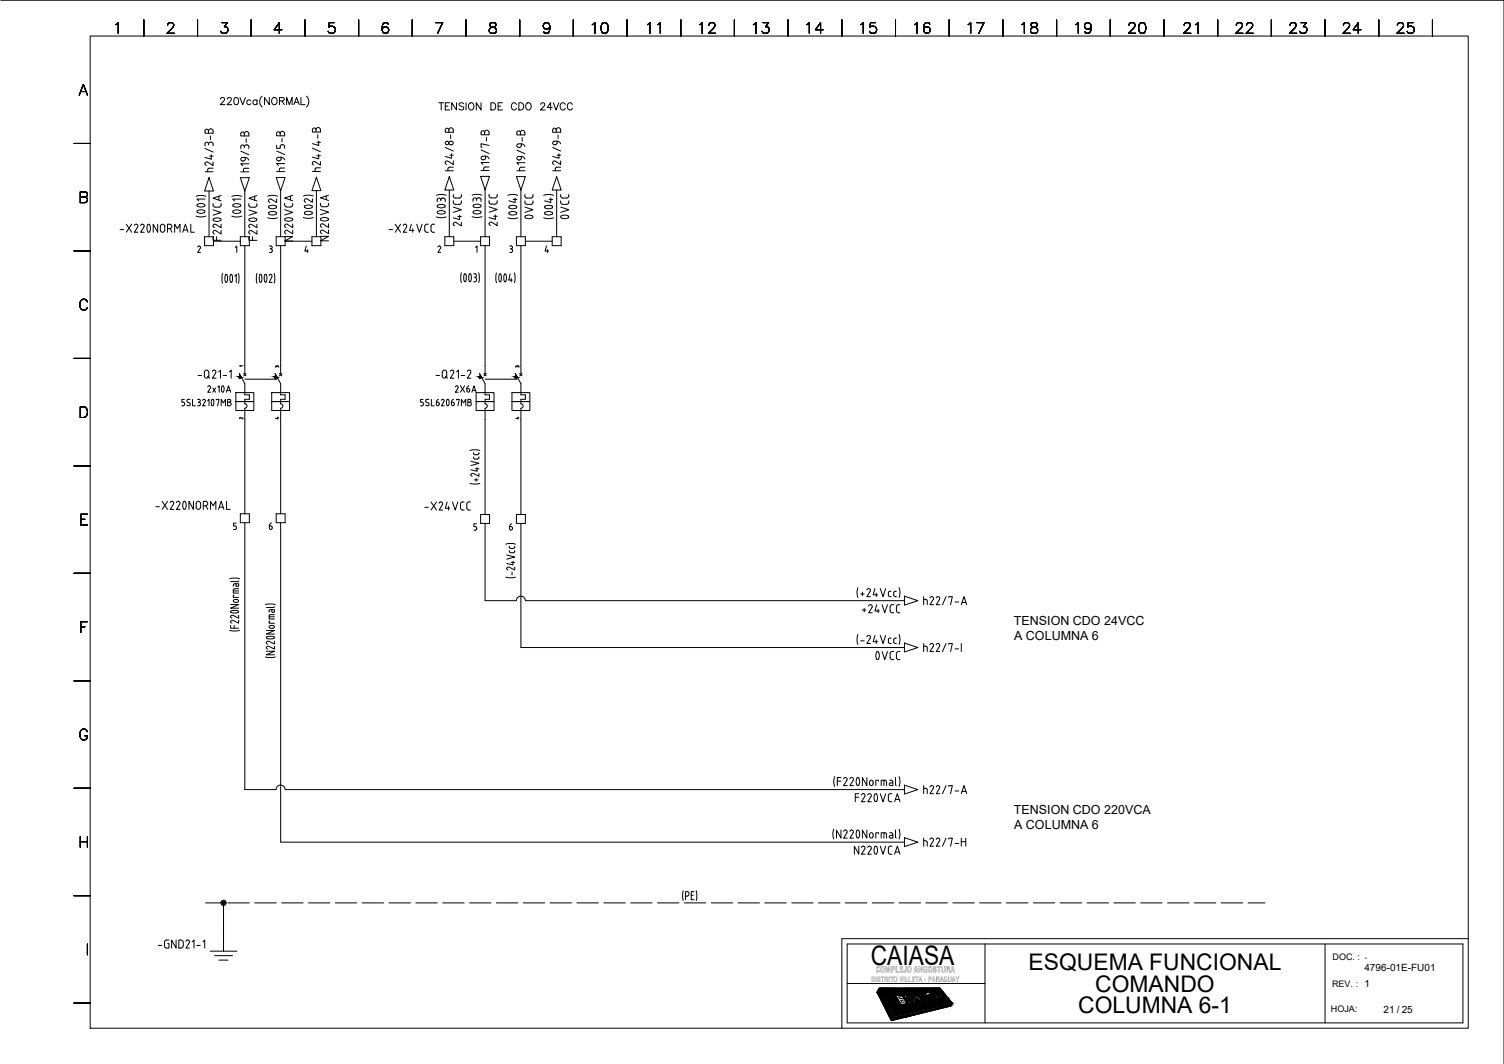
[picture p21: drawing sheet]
<svg xmlns="http://www.w3.org/2000/svg" width="420mm" height="297mm" viewBox="0 0 420 297" stroke-linecap="round" stroke-linejoin="round" font-family="sans-serif">
<defs><g id="words">
<g font-size="7.9">
<text x="151" y="65.6" transform="rotate(-90 151 65.6)">0VCC</text>
<text x="161.2" y="65.6" transform="rotate(-90 161.2 65.6)">0VCC</text>
<text x="240.6" y="186.3">0VCC</text>
</g>
<text font-size="7.5" x="243.3" y="269.3">CAIASA</text>
<g font-size="6.6">
<text x="164.7" y="10.6">10</text>
<text x="179.9" y="10.6">11</text>
<text x="194.7" y="10.6">12</text>
<text x="209.5" y="10.6">13</text>
<text x="224.4" y="10.6">14</text>
<text x="239.5" y="10.6">15</text>
<text x="254.7" y="10.6">16</text>
<text x="269.5" y="10.6">17</text>
<text x="284.7" y="10.6">18</text>
<text x="299.5" y="10.6">19</text>
<text x="314.3" y="10.6">20</text>
<text x="329.8" y="10.6">21</text>
<text x="344.3" y="10.6">22</text>
<text x="359.5" y="10.6">23</text>
<text x="374.3" y="10.6">24</text>
<text x="389.5" y="10.6">25</text>
</g>
<g font-size="6.4">
<text x="287.4" y="270.9">ESQUEMA FUNCIONAL</text>
<text x="306" y="276.9">COMANDO</text>
<text x="301.2" y="282.9">COLUMNA 6-1</text>
</g>
<text font-size="5.7" x="130.2" y="64.2" transform="rotate(-90 130.2 64.2)">24VCC</text>
<g font-size="5.3">
<text x="121.7" y="32.1">TENSION DE CDO 24VCC</text>
<text x="60.7" y="49" transform="rotate(-90 60.7 49)">h24/3-B</text>
<text x="90.7" y="49" transform="rotate(-90 90.7 49)">h24/4-B</text>
<text x="127.7" y="49" transform="rotate(-90 127.7 49)">h24/8-B</text>
<text x="147.8" y="49" transform="rotate(-90 147.8 49)">h19/9-B</text>
<text x="107.9" y="66">-X24VCC</text>
<text x="140.1" y="64.2" transform="rotate(-90 140.1 64.2)">24VCC</text>
<text x="117.8" y="143.6">-X24VCC</text>
<text x="239.9" y="172.2">+24VCC</text>
<text x="257.2" y="170">h22/7-A</text>
<text x="257.2" y="237.4">h22/7-H</text>
</g>
<text font-size="4.9" x="126.3" y="110.8">2X6A</text>
<g font-size="3.5">
<text x="283.2" y="174.5">TENSION CDO 24VCC</text>
<text x="283.3" y="178.7">A COLUMNA 6</text>
<text x="283.2" y="227.2">TENSION CDO 220VCA</text>
<text x="283.3" y="231.4">A COLUMNA 6</text>
</g>
<g font-size="3.1">
<text x="76.2" y="103.7">3</text>
<text x="143.2" y="103.7">3</text>
<text x="66" y="118.2">2</text>
<text x="76.2" y="118.2">4</text>
<text x="143.2" y="118.2">4</text>
</g>
<g font-size="2.8">
<text x="381.2" y="271">4796-01E-FU01</text>
<text x="386.5" y="282.7">21 / 25</text>
</g>
<text font-size="2.6" x="66" y="103.4">1</text>
<g font-size="2.5">
<text x="372.3" y="268.1">DOC. :</text>
<text x="372.2" y="275.6">REV. : 1</text>
<text x="371.8" y="282.6">HOJA:</text>
</g>
<text font-size="2.3" x="244.6" y="271.5">COMPLEJO ANGOSTURA</text>
<text font-size="2.1" x="381.3" y="268">-</text>
<text font-size="1.9" x="243.3" y="274.1">DISTRITO VILLETA - PARAGUAY</text>
</g></defs>
<g fill="none" stroke="#000" stroke-width=".28">
<path d="M.2 .1h420v296.9M25.2 10.1h385v276.9h-385zM32.3 6.9l.7-.6v3M40.2 5.6v4.5M46.8 7l.2-.4 .4-.3 .9 .2a.68 .68 0 0 1 .1 1l-1.7 1.8h2M55.2 5.6v4.5M62 6.3h1.5l-.8 1.2a.95 .95 0 0 1 1 1.1 .95 .95 0 0 1-1.3 .7l-.4-.1-.3-.5M70.2 5.6v4.5M78.7 8.3h-2.1l1.4-2v3M85.2 5.6v4.5M93.4 6.3h-1.4l-.2 1.3a1.06 1.06 0 0 1 1.6 0 1.06 1.06 0 0 1-.2 1.6 1.06 1.06 0 0 1-1.5-.5M100.2 5.6v4.5"/>
<path d="M108.5 6.7a.86 .86 0 0 0-.9-.4 .86 .86 0 0 0-.7 .6 2.17 2.17 0 0 0 .3 2.3 .94 .94 0 0 0 1.3-.4 .94 .94 0 0 0-.6-1.3 .94 .94 0 0 0-1.2 .8M115.2 5.6v4.5M121.7 6.3h2l-1.4 3M130.2 5.6v4.5M137 6.5a.6 .6 0 0 0 .2 1 1.24 1.24 0 0 1 1.5 1.2 1.05 1.05 0 0 1-1.2 .6 1.05 1.05 0 0 1-.8-1 1.35 1.35 0 0 1 1.4-.8 .6 .6 0 0 0 .3-1l-.4-.2zM145.2 5.6v4.5M153.6 7.3a.93 .93 0 0 1-1.3 .8 .93 .93 0 0 1-.3-1.4 .93 .93 0 0 1 1.5 0 2.71 2.71 0 0 1-.3 2.5 .91 .91 0 0 1-1.3-.3M160.2 5.6v4.5M175.2 5.6v4.5M190.2 5.6v4.5M205.2 5.6v4.5M220.2 5.6v4.5"/>
<path d="M235.2 5.6v4.5M250.2 5.6v4.5M265.2 5.6v4.5M280.2 5.6v4.5M295.2 5.6v4.5M310.2 5.6v4.5M325.2 5.6v4.5M340.2 5.6v4.5M355.2 5.6v4.5M370.2 5.6v4.5M385.2 5.6v4.5M400.2 5.6v4.5"/>
<path d="M22.1 26.6l1.2-3 1.1 3M22.6 25.6h1.4M61.6 27.7l.2-.4 .6-.1 .3 .2v.4l-1.2 1.4h1.3M63.5 27.7l.2-.4 .6-.1 .3 .2v.4l-1.2 1.4h1.3M65.6 27.3a.66 .66 0 0 1 .9 .3l.2 .5a.87 .87 0 0 1-.8 1.1 1.29 1.29 0 0 1-.3-1.9zM67 27.2l.8 2 .8-2M68.3 37.3a.62 .62 0 0 1 .6-.6 .62 .62 0 0 1 .6 .6M68.3 37.3a.5 .5 0 0 0-.5-.5 .5 .5 0 0 0-.5 .5v.7h2.2v-.7M68.3 37.3v.7M68.8 38.7v1M70.1 28.2a.64 .64 0 0 0-1-.1 .64 .64 0 0 0 0 .9 .64 .64 0 0 0 1-.1M71.8 28.2a.64 .64 0 0 0-.9-.1 .64 .64 0 0 0 0 .9 .64 .64 0 0 0 .9-.1"/>
<path d="M71.8 27.9v1.3M73.2 26.8a2.08 2.08 0 0 0 0 3.1M75.2 27.2v2l-1.3-2v2M76.1 27.5a.92 .92 0 0 1 1.3 .2 .92 .92 0 0 1-.2 1.2 .92 .92 0 0 1-1.3-.1 .92 .92 0 0 1 .2-1.3zM77.3 37.3a.5 .5 0 0 1 .5-.5 .5 .5 0 0 1 .5 .5 .62 .62 0 0 1 .6-.7 .62 .62 0 0 1 .6 .7M77.3 37.3v.6h2.2v-.6M78.1 28.2l1.1-.1 .2-.5-.5-.4h-.8v2M78.3 37.3v.6M78.7 28.2l.7 1M78.8 38.7v1M80.1 29.2v-2l.7 2 .8-2v2M82.1 29.2l.7-2 .8 2"/>
<path d="M82.4 28.6h.9M84.1 27.2v2h1.1M85.6 26.8a2.04 2.04 0 0 1 0 3.1M134.4 37a.5 .5 0 0 1 .5-.5 .5 .5 0 0 1 .5 .5 .62 .62 0 0 1 .6-.6 .62 .62 0 0 1 .6 .6M134.4 37v.6h2.2v-.6M135.4 37v.6M135.9 38.4v1M154.4 36.3a.5 .5 0 0 1 .5-.5 .5 .5 0 0 1 .5 .5 .62 .62 0 0 1 .6-.6 .62 .62 0 0 1 .6 .6M154.4 36.3v.6h2.2v-.6M154.5 39.7l.4-.3h.7v.5a.6 .6 0 0 1-.7 .5 .6 .6 0 0 1-.4-.7zM155.4 36.3v.6M155.6 39.4a1.13 1.13 0 0 1 1 .8"/>
<path d="M155.9 37.7v1M20.7 40.1h4.5M22.4 55l1.8-.2a.71 .71 0 0 0 0-1.1l-1.8-.1v3h1.3a.79 .79 0 0 0 .8-.8 .79 .79 0 0 0-.8-.8M54.8 54.8l1.3-.2 1.4 .2M55.1 58.8v.5M55.1 57.1v.5M55.1 58.8a1.29 1.29 0 0 1 2.1 .4l-.8 .4-1.3-.3M55.1 57.1a1.29 1.29 0 0 1 2.1 .4l-.8 .3-1.3-.2M57.3 55.6h-2.3l.5 .5M58.4 49.6l1.2 3.7h-2.4zM58.4 53.3v12.8M59.5 58.6l2.3 .7-2.3 .8"/>
<path d="M59.5 56.8l.1 .7 .5 .3 1.4-.1 .3-.9M61.2 54.8v1.1M61.8 54.6l-2.3 .7 2.3 .8M64.8 54.8l1.3-.2 1.4 .2M65.1 58.8l1.2-.2 .8 .2 .2 .3a1.51 1.51 0 0 1-2.3 0zM65.1 57.6l1.2 .2 .8-.2M65.1 57.6v-.1a1.29 1.29 0 0 1 2.1-.3l-.1 .4M67.1 49.6h2.6l-1.3 3.7zM67.3 41a.5 .5 0 0 1 .5-.5 .5 .5 0 0 1 .5 .5 .64 .64 0 0 1 .6-.6 .64 .64 0 0 1 .6 .6M67.3 55.6h-2.3l.5 .5M67.3 48h2.2M67.3 42.2l2.2 1"/>
<path d="M67.3 41v.5M67.8 43.9a.57 .57 0 0 0-.4 .7 .57 .57 0 0 0 .6 .5 .57 .57 0 0 0 .5-.7M67.8 44h.7M68.3 41v.2M68.4 53.3v12.8M68.4 43.9a1.13 1.13 0 0 1 1.1 .8M68.5 44v.5M69.5 57.3l.3 .5 1.4 .1M69.5 47h-1.3l-.2 1M69.5 45.7h-2.2l.5 .5M69.5 58.6l2.3 .8-2.3 .7M69.5 41v.5"/>
<path d="M69.5 56.8v.5M71.1 54.8v1.1M71.8 57.3l-.1 .3-.5 .2M71.8 54.6l-2.3 .8 2.3 .7M71.8 56.8v.5M74.8 54.8l1.3-.3 1.4 .3M77.1 59.3v.5M77.1 57.5v.5M77.1 59.3a1.31 1.31 0 0 0-2.1 .4l.9 .3 1.2-.2M77.1 57.5l-1.2-.2-.8 .2-.1 .3a1.55 1.55 0 0 0 2.1 .2M77.2 49.5h2.5l-1.3 3.8zM77.3 40.5v.9h1v-.5"/>
<path d="M77.3 55.5v1l-1.5-.9a.5 .5 0 0 0-.8 .2 .5 .5 0 0 0 .4 .7M77.3 47.9h2.2M77.3 42.1l2.2 1.1M78.4 53.3v12.8M78.5 43.9a1.13 1.13 0 0 1 1 .7M78.5 43.9h-.7a.57 .57 0 0 0-.4 .7 .57 .57 0 0 0 .6 .4 .57 .57 0 0 0 .5-.6v-.5M78.8 40.4l-.5 .5M78.8 40.4h.2M79 40.4l.5 .5M79.5 46.9l-1.3 .1-.2 .9M79.5 45.7h-2.2l.5 .5M79.5 58.5l2.3 .8-2.3 .7"/>
<path d="M79.5 56.8a.72 .72 0 0 0 .6 1l1.4-.1 .3-.9M79.5 40.9v.5M81.2 54.8v1M81.8 54.5l-2.3 .8 2.3 .7M84.8 54.7l1.3-.2 1.4 .2M85 56l.4 .5M85.1 59.2l1.2-.2 .8 .2 .2 .3a1.51 1.51 0 0 1-2.3 0zM85.1 57.5l1.2-.3 .8 .3 .2 .2a1.51 1.51 0 0 1-2.3 0zM87.3 55.5v1l-1.7-1-.5 .1-.1 .4M88.4 49.5l1.2 3.7h-2.5zM88.4 53.2v12.9M89.5 58.5l2.3 .7-2.3 .8"/>
<path d="M89.5 56.7l.1 .7 .5 .3M90.1 57.7h1.1M91.1 54.7v1.1M91.8 56.7l-.1 .7-.5 .3M91.8 54.5l-2.3 .7 2.3 .8M121.9 54.5l1.4-.2 1.3 .2M123.1 55.8a.5 .5 0 0 0-.5-.5 .5 .5 0 0 0-.5 .5v.5M123.1 55.8v.3M123.6 55.3l-.5 .5M124.3 59l-1.2-.2-.8 .2-.2 .3a1.55 1.55 0 0 0 2.2 .2M124.3 57.3l-1.2-.2-.8 .2-.2 .2a1.55 1.55 0 0 0 2.2 .3M125.5 49.3l1.3 3.8h-2.5z"/>
<path d="M125.5 53.1v13M131.9 54.5l1.4-.3 1.3 .3M132.1 55.7a.5 .5 0 0 1 .5-.5 .5 .5 0 0 1 .5 .5M133.1 55.7v.3M133.6 55.2l-.5 .5M133.6 55.3a.54 .54 0 0 1 .8 .4M134.3 59a1.29 1.29 0 0 0-2.1 .4l.8 .3 1.3-.2M134.3 57.2a1.29 1.29 0 0 0-2.1 .4l.8 .4 1.3-.3M134.3 49.2h2.5l-1.3 3.8zM134.4 47.6h2.2M134.4 41.9l2.2 1M135.5 53v13.1"/>
<path d="M135.6 43.6v.5a.57 .57 0 0 1-.4 .6 .57 .57 0 0 1-.7-.4 .57 .57 0 0 1 .4-.7 1.4 1.4 0 0 1 1.7 .8M136.6 46.6l-1.3 .1-.2 .9M136.6 45.4h-2.2l.5 .5M136.6 40.6l-2.2-.5v1h.2M144.3 49.3h2.5l-1.3 3.8zM145.5 53.1v13M151.9 54.5l1.4-.2 1.3 .2M154.4 45.4l.3 .5M154.4 47.7h2.2M154.4 41.2l2.2 1M155.5 49.3l1.3 3.8h-2.5zM155.5 53.1v13"/>
<path d="M155.6 46.7l-.4 .2-.1 .8M155.6 46.7h1M155.6 43.3h1M156.1 42.9v1.3l-1.7-.5M156.6 44.9v1l-1.6-1-.5 .2-.1 .3M20.7 70h4.5M33.5 64.1h1M35.3 62.6l1.5 2.2M36.8 62.6l-1.5 2.2M37.5 63a.52 .52 0 0 1 .7-.4 .52 .52 0 0 1 .3 .8l-1 1.4h1M39.3 63a.51 .51 0 0 1 .7-.4 .51 .51 0 0 1 .2 .8l-.9 1.4h1M41.3 64.7h.5"/>
<path d="M41.3 64.7a1.29 1.29 0 0 1 .4-2.1l.3 .9-.2 1.2M44 62.6v2.2l-1.2-2.2v2.2M44.8 64.2a.62 .62 0 0 0 .6 .6 .62 .62 0 0 0 .6-.6M44.8 64.2v-1a.62 .62 0 0 1 .6-.6 .62 .62 0 0 1 .6 .6v1M46.8 63.8h.6a.62 .62 0 0 0 .6-.6 .62 .62 0 0 0-.6-.6h-.6v2.2M47.5 63.8l.5 1M48.8 64.8v-2.2l.8 1.2 .7-1.2v2.2M51.1 64.8l.7-2.2 .7 2.2M51.3 64.2h1M53.3 62.6v2.2h1M54.8 60.3l1.3 .3 1.4-.3M55.2 69l.4-.3 .4 .4-.8 1.4h.8"/>
<path d="M57.2 66.1h2.4v2.5h-2.4zM59.5 66.1v1h2.3M59.6 67.3h7.5M60.5 66.1v1M61.6 61.1a1.29 1.29 0 0 0-2 .4l.8 .3 1.2-.2M61.6 61.1v.5M61.8 64.3v1l-1.5-.9a.52 .52 0 0 0-.8 .2 .52 .52 0 0 0 .4 .7M61.8 62.6v1l-1.5-.9a.51 .51 0 0 0-.7 .2 .51 .51 0 0 0 .3 .7M62.2 76.3l-.2 1.4 .2 1.4M63 76.7h.4M63 76.7a1.43 1.43 0 0 0 .3 2.1l.3-.9-.2-1.2M64.4 76.7h.4"/>
<path d="M64.4 76.7a1.43 1.43 0 0 0 .3 2.1l.3-.9-.2-1.2M64.8 60.3l1.3 .3 1.4-.3M65.6 77.1l.4-.5v2.3M65.7 69.1l.4-.4v1.8M66.6 76.3l.2 1.4-.2 1.4M67.1 66.1h2.6v2.5h-2.6zM68.4 68.6v36M69.5 66.1v1h2.3M69.6 61.1a1.29 1.29 0 0 1 2.1 .4 1.63 1.63 0 0 1-2.2-.2zM70.3 64.4a.51 .51 0 0 0-.8 .3 .51 .51 0 0 0 .4 .7M70.3 62.7a.5 .5 0 0 0-.8 .2 .5 .5 0 0 0 .4 .7M70.5 66.1v1"/>
<path d="M71.8 64.4v.9l-1.5-.9M71.8 62.6v1l-1.5-.9M71.8 76.3l-.2 1.4 .2 1.4M72.6 76.7l.1-.1a1.4 1.4 0 0 1 .2 2.2 1.48 1.48 0 0 1-.3-2.1zM74 76.7l-.2 .8 .2 1.2M74 76.7l.1-.1a1.44 1.44 0 0 1 .2 2.2l-.3-.1M74.8 60.8l1.3 .2 1.4-.2M75.2 76.9a.44 .44 0 0 1 .6-.3 .44 .44 0 0 1 .1 .7l-.7 1.5h.8M75.3 68.7l.7 .2v.4l-.3 .2M75.5 69.5h.4l.2 .4M76.1 70.1l-.2 .3-.6 .1M76.1 69.9v.2"/>
<path d="M76.6 76.3l.2 1.4-.2 1.4M77.2 66.1h2.5v2.5h-2.5zM78.4 68.6v33.5M79.5 64.8l.4 .5M79.5 63l.4 .5M79.5 66h2.3l-2.3 1.3h2.3M79.6 61l1.2-.2 .8 .2 .2 .3a1.51 1.51 0 0 1-2.3 0zM79.7 67.3h7.4M80.3 62.6h-.5l-.3 .4M81.8 64.3v1l-1.7-1-.5 .1-.1 .4M81.8 62.5v1l-1.5-.9M84.8 60.7l1.3 .3 1.4-.3"/>
<path d="M85.6 68.7l-.4 1.4h.9M85.9 69.7v.8M87.1 66.1h2.5v2.5h-2.5zM89.5 66h2.3l-2.3 1.2h2.3M89.6 61v.5M89.6 61a1.29 1.29 0 0 1 2.1 .3l-.8 .4-1.3-.2M91.8 64.2v1l-1.5-.9a.5 .5 0 0 0-.8 .2 .5 .5 0 0 0 .4 .7M91.8 62.5v1l-1.5-1a.5 .5 0 0 0-.8 .3 .5 .5 0 0 0 .4 .7M121.9 60.5l1.4 .3 1.3-.3M122.3 69l.4-.3 .4 .4-.8 1.4h.8M124.3 66.1v2.5h2.5v-2.5M126.8 67.3h7.5"/>
<path d="M128.9 76.2l-.2 1.3 .2 1.4M129.7 78.5h.4M129.7 78.5a1.43 1.43 0 0 1 .3-2l.3 .8-.2 1.2M131.1 78.5h.4M131.1 78.5a1.43 1.43 0 0 1 .3-2l.3 .8-.2 1.2M131.9 60.5l1.4 .2 1.3-.2M132.3 76.4l.6 .1 .2 .4-.4 .5 .3 .3 .1 .5-.4 .5M132.3 78.7h.4M132.5 77.4h.2M132.9 69.1l.4-.4v1.8M133.7 76.2l.2 1.3-.2 1.4M134.3 66.1h2.5v2.5h-2.5z"/>
<path d="M135.5 68.6v36M138.7 76.2l-.2 1.4 .2 1.3M139.6 76.5a1.46 1.46 0 0 1 .2 2.2 1.44 1.44 0 0 1-.2-2.2zM141 76.5a1.46 1.46 0 0 1 .2 2.2 1.44 1.44 0 0 1-.2-2.2zM142.4 68.7h.4M142.4 70.5h.4M142.5 76.5l-.4 1.7h1M142.6 69.5h.2M142.8 68.7l.4 .4-.4 .4M142.8 69.5l.4 .4M142.8 77.7v1M143.2 70.1l-.4 .4"/>
<path d="M143.2 69.9v.2M143.7 76.2l.2 1.4-.2 1.3M144.3 66.1v2.5h2.5v-2.5M145.5 68.6v33.5M146.8 67.3h7.5M151.9 60.8l1.4 .3 1.3-.3M152.7 68.7l-.4 1.4h1M153 69.7v.8M154.3 66.1v2.5h2.5v-2.5M24.4 84.3a1.1 1.1 0 0 0-1.2-.8 1.1 1.1 0 0 0-.9 1.2 1.3 1.3 0 0 0 .3 1.4 1.3 1.3 0 0 0 1.4 .3l.4-.6M20.7 100.1h4.5M22.4 113.6h1a1.59 1.59 0 0 1 1.1 1.5 1.59 1.59 0 0 1-1.1 1.5h-1z"/>
<path d="M51.5 111.5h-.7v.8h.6l.2 .4M51.6 112.9l-.2 .3-.6 .1M51.6 112.7v.2M53 112.5a.44 .44 0 0 1 0 .7 .44 .44 0 0 1-.6 0l-.2-.1M53.1 111.6a.47 .47 0 0 0-.7-.1 .47 .47 0 0 0 0 .7l.6 .3M53.8 111.5v1.8h.8M55.2 111.5l.7 .2v.4l-.3 .2M55.3 104.8h1M55.4 112.3h.4l.2 .4M56 112.9l-.2 .3-.6 .1M56 112.7v.2M56.6 111.8l.4-.3 .3 .2v.4l-.7 1.2h.8"/>
<path d="M57.3 103.5l.4-.2 .5 .2 .1 1.4a.62 .62 0 0 1-.6 .7 .62 .62 0 0 1-.6-.6zM58 105.1l.6 .5M58 111.9l.4-.4v1.8M58 108l.3-.3 .3 .1 .2 .5M58.8 108.3l-.8 1.2h.8M59.2 111.6h.4M59.2 111.6l-.2 .8 .2 .8M59.3 103.7a.5 .5 0 0 1 .7-.3 .5 .5 0 0 1 .2 .7M59.4 108.3l.8 1.2M59.6 111.6l.1 1.2-.2 .4h-.3M60.2 108.3l-.8 1.2M60.3 104.1l-1 1.5h1"/>
<path d="M60.4 111.7v-.2h.8l-.4 1.8M60.8 108.1l.4-.4v1.8M61.1 103.8l.5-.5v2.3M61.8 113.3v-1.8l.6 1 .6-1v1.8M62 107.8l.1-.1a.97 .97 0 0 1 0 1.8l-.3-.9zM62.3 104.8h1M63.2 109.5l.6-1.8 .6 1.8M63.4 109h.9M64.1 112.3l.3-.2v-.4l-.8-.2v1.8h.5a.5 .5 0 0 0 .5-.5 .5 .5 0 0 0-.5-.5h-.5M64.1 103.8l.5-.5v2.3M65.9 112.1h5v2.5h-5zM65.9 109.6h5v2.5h-5z"/>
<path d="M67.4 105.4l-.5 .3-.3-.5 .5-.4-.3-.5 1.6 2.8v3.1h1.3v1.3h-1.3v1.2a.62 .62 0 0 1 .6 .6 .62 .62 0 0 1-.6 .7v29.4M68.1 104.3l.6 .6M68.4 105.9h8.9M68.7 104.3l-.6 .6M75.9 112.1h5v2.5h-5zM75.9 109.6h5v2.5h-5zM77.4 105.4l-.5 .3-.3-.5 .5-.4-.3-.5 1.6 2.8v3.1h1.3v1.3h-1.3v1.2M78.1 104.3l.6 .6M78.4 112.7a.62 .62 0 0 1 .6 .6 .62 .62 0 0 1-.6 .7M78.4 114v29.4M78.7 104.3l-.6 .6M118.2 111.5h-.7v.8h.6l.2 .4-.2 .5-.6 .1"/>
<path d="M119.8 111.6a.47 .47 0 0 0-.7-.1 .47 .47 0 0 0 0 .7l.6 .3a.44 .44 0 0 1 0 .7 .44 .44 0 0 1-.6 0l-.2-.1M120.5 111.5v1.8h.8M121.8 104.8h1M121.9 112.3h.4a.43 .43 0 0 1 .3 .6 .43 .43 0 0 1-.7 0zM122.5 111.5l-.4 .3-.2 .5M123.3 111.8l.4-.3 .3 .2v.4l-.7 1.2h.8M123.7 103.5l.5-.2 .4 .2 .2 1.4a.62 .62 0 0 1-.6 .7 .62 .62 0 0 1-.7-.6zM124.4 105.1l.7 .5M124.9 111.6l-.2 .8 .2 .8M125.3 111.6l.1 1.2-.2 .4h-.3M125.8 103.7a.5 .5 0 0 1 .7-.3 .5 .5 0 0 1 .2 .7M126.1 112.3v.6a.46 .46 0 0 0 .6 .3 .46 .46 0 0 0 .3-.5 .46 .46 0 0 0-.5-.4"/>
<path d="M126.7 104.1l-.9 1.5h1M127.5 111.7v-.2h.8l-.4 1.8M127.6 103.8l.5-.5v2.3M128.8 104.8h1M128.9 113.3v-1.8l.6 1 .6-1v1.8M130.5 103.7a.51 .51 0 0 1 .7-.3 .51 .51 0 0 1 .3 .7M131.2 111.5h-.5v1.8h.5a.5 .5 0 0 0 .5-.5 .5 .5 0 0 0-.5-.5M131.5 104.1l-.9 1.5h1M133 112.1h5v2.5h-5zM133 109.6h5v2.5h-5zM134 105.7l-.3-.5 .6-.4-.3-.5 1.5 2.8M135.2 104.3l.6 .6"/>
<path d="M135.5 112.1v.6a.62 .62 0 0 1 .6 .6 .62 .62 0 0 1-.6 .7v29.6M135.5 110.2h1.3v1.3h-1.3M135.5 105.9h8.9M135.8 104.3l-.6 .6M143 112.1h5v2.5h-5zM143 109.6h5v2.5h-5zM144.6 105.4l-.6 .3-.3-.5 .6-.4-.3-.5 1.5 2.8v3.1h1.3v1.3h-1.3v1.2M145.2 104.3l.6 .6M145.5 112.7a.62 .62 0 0 1 .6 .6 .62 .62 0 0 1-.6 .7M145.5 114v29.6M145.8 104.3l-.6 .6M20.7 130.1h4.5"/>
<path d="M45.3 140l1.5 2.2M46.8 140l-1.5 2.2M54 140v2.2l-1.2-2.2v2.2M63.3 140v2.2h1M131.3 135l1.4 .2 1.3-.2M131.3 125.7l1.4-.2 1.3 .2M131.6 128.8l2.2 .6-2.2 .6M132.3 132.2a.43 .43 0 0 0-.7 .1 .43 .43 0 0 0 .3 .7M132.3 127.6l.1 .4 .3 .2M132.3 126.4l.1 .4 .3 .1M132.5 134h1M132.8 130.9h1"/>
<path d="M133 133.6v.8M133.3 130.6v1l-1.7-.4M133.8 127.8l-.2 .3-.9 .1M133.8 126.6l-.2 .3-.9 .1M133.8 132.2v.8l-1.5-.8M133.8 126.4v.2M133.8 127.6v.2M22.6 145h1.1M24.4 143.6h-1.8v3h1.8M43.5 141.5h1M47.5 140.3a.5 .5 0 0 1 .7-.3 .5 .5 0 0 1 .3 .7l-1 1.5h1M49.3 140.3a.51 .51 0 0 1 .7-.3 .51 .51 0 0 1 .2 .7l-.9 1.5h1"/>
<path d="M51.3 140.1h.5M51.3 140.1a1.29 1.29 0 0 0 .4 2.1l.3-.9-.2-1.2M54.8 140.6a.62 .62 0 0 1 .6-.7 .62 .62 0 0 1 .6 .7M54.8 141.6a.62 .62 0 0 0 .6 .6 .62 .62 0 0 0 .6-.6M54.8 140.6v1M56 140.6v1M56.8 141.2h.6a.61 .61 0 0 0 .6-.6 .61 .61 0 0 0-.6-.6h-.6v2.2M57.6 141.2l.4 1M58.8 142.2v-2.2l.7 1.2 .8-1.2v2.2M61 142.2l.8-2.2 .7 2.2M61.3 141.6h1M65.3 147.8h.4"/>
<path d="M66 146h-.7v.8l.5 .1 .3 .3-.1 .4-.4 .2M67.1 143.4h2.6v2.5h-2.6zM68.4 145.9v74.5h8.7a1.26 1.26 0 0 1 1.3-1.2 1.26 1.26 0 0 1 1.3 1.2M75.6 146.8a.43 .43 0 0 1 .4 .7 .43 .43 0 0 1-.8-.1v-.6h.4M75.8 146l-.4 .3-.2 .5M77.2 143.4h2.5v2.5h-2.5zM78.4 145.9v89.2h174.3M133.1 146.2h-.7v.8l.6 .1 .2 .3-.2 .6h-.6M134.3 143.6h2.5v2.5h-2.5zM135.5 146.1v21.6h8.8a1.26 1.26 0 0 1 1.2-1.3 1.26 1.26 0 0 1 1.3 1.3h105.9M141.3 151.9l1.4-.2 1.3 .2M141.5 158.7l.4 .4"/>
<path d="M141.5 154.9l2.3 .6-2.3 .6M142.3 153.7v.4l.4 .2M142.3 152.5v.4l.4 .2M142.4 147h.4a.43 .43 0 0 1 .3 .7 .43 .43 0 0 1-.7-.1zM142.7 153.1h.7M142.8 157h1M143 146.2l-.5 .3-.2 .5M143 159.7v.8M143.3 156.7v1l-1.8-.4M143.8 158.3v.8l-1.7-.8-.4 .2-.2 .2M143.8 153.7l-.2 .6h-.9M143.8 152.5l-.1 .4-.3 .2"/>
<path d="M144.3 143.6h2.5v2.5h-2.5zM145.5 146.1v34.7h107.2M20.7 160h4.5M22.6 175h1.1M24.4 173.6h-1.8v3M64.2 176l1.3 .2 1.4-.2M64.2 161.6l1.3-.2 1.4 .2M64.4 174.6v.8h2.3M64.4 168.8h2.3l-2.3 1h2.3M64.4 170.7a1.94 1.94 0 0 1 2.3 .1 1.78 1.78 0 0 1-2.3 0zM65.2 164.7v.9h1.5M65.2 165h1.5"/>
<path d="M65.2 163.3v.4M65.2 167.6l1-.2 .5 .4-.3 .3-.7 .1-.5-.2zM65.4 166.2h-.2v.6h1.5M65.4 174.6v.8M65.6 164.4l-.4 .3M65.6 163l-.4 .3M65.6 163h1.1v.5M65.6 164.4h1.1M65.9 163l.2 .7h.4l.2-.2M66.7 162.2l-.3 .2h-2M66.7 173.2v.8l-1.5-.8a.43 .43 0 0 0-.7 .1 .43 .43 0 0 0 .3 .7M66.7 171.8v.8l-1.5-.8a.43 .43 0 0 0-.7 .2 .43 .43 0 0 0 .3 .6"/>
<path d="M74.2 168.8l1.3-.2 1.4 .2M74.4 179.4l.4 .4M74.4 176h2.3l-2.3 1h2.3M74.5 178.2l.8 .2 1.2-.2M74.5 178.2v-.1a1.44 1.44 0 0 1 2.1-.2l-.1 .3M75.2 171.9v.9h1.5M75.2 172.2h1.5M75.2 170.5v.4M75.2 174.8l1-.2 .5 .4-.3 .3-.7 .1-.5-.2zM75.4 173.4h-.2v.6h1.5M75.6 171.6l-.4 .3M75.6 170.2l-.4 .3"/>
<path d="M75.6 170.2h1.1l-.1 .6-.3 .2-.3-.2-.1-.6M75.6 171.6h1.1M76.7 179v.8l-1.7-.8-.5 .1-.1 .3M76.7 169.4l-.3 .2h-2M141.3 161.1l1.4 .2 1.3-.2M239.7 164.1l-.3 1.3 .3 1.4M240.4 165.8h1M240.9 165.3v1M242.2 164.7a.5 .5 0 0 1 .6-.4 .5 .5 0 0 1 .3 .8M243.1 165.1l-.9 1.5h1M244.4 164.3l-.5 1.8h1.3M244.8 165.6v1"/>
<path d="M245.9 164.3l.8 2.3 .7-2.3M248.2 165.5v.6M248.6 165.1l-.4 .4M248.6 165.1h.3M250.4 165.1l-.7 .2v.8M251.2 164.1l.2 1.3-.2 1.4M252.7 166.4l3.7 1.3-3.7 1.2zM252.7 179.5l3.7 1.3-3.7 1.2zM258 179.6v2.3M264.3 179.6l-1 2.3M265 179.9v-.3h1l-.4 2.3M268.5 179.6v2.3"/>
<path d="M20.7 190.1h4.5M74.2 183.4l1.3 .2 1.4-.2M74.4 180.8l.4 .4M74.4 181.8h2.3l-2.3 1h2.3M76.7 180.4v.8l-1.7-.8-.5 .1-.1 .3M258 180.4l1 .2v1.3M259.8 180a.52 .52 0 0 1 .7-.3 .52 .52 0 0 1 .2 .7l-.9 1.5h1M261.5 180a.51 .51 0 0 1 .7-.3 .51 .51 0 0 1 .3 .7l-.9 1.5h1M266.8 181.2h1M24.4 204.3a1.1 1.1 0 0 0-1.2-.8 1.1 1.1 0 0 0-.9 1.2 1.3 1.3 0 0 0 .3 1.4 1.3 1.3 0 0 0 1.4 .3l.4-.6v-.4h-.7M233.2 216.8l-.3 1.4 .3 1.4M233.9 218.1h1"/>
<path d="M234.9 217.1h-1v2.2M235.7 217.4a.5 .5 0 0 1 .7-.3 .5 .5 0 0 1 .2 .7l-.9 1.5h1M237.9 217.1l-.5 .3M237.9 217.1l.3 .1 .2 .4-1 1.7h1M239.4 217.2l.1-.1a1.29 1.29 0 0 1 .3 2.2h-.1a1.55 1.55 0 0 1-.3-2.1zM242.2 217.1v2.2l-1.3-2.2v2.2M243.9 218.3a.5 .5 0 0 0-.5-.5 .5 .5 0 0 0-.5 .5v.5a.49 .49 0 0 0 .5 .5 .49 .49 0 0 0 .5-.5M243.9 218.3v.5M245.4 218.1v-.3h-.7v1.5M246.2 219.3v-1.5h1l.4 .2 .1 1.3M246.9 217.8v1.5M248.5 217.8l.8 .2 .1 1.3-.9-.2v-.4l.3-.1"/>
<path d="M248.8 218.6h.6M250.2 217.1v2M250.2 219.1l.2 .2M251.2 216.8l.2 1.4-.2 1.4M252.7 219.2l3.7 1.2-3.7 1.3zM258 219.3v2.3M259.8 219.7a.51 .51 0 0 1 .7-.4 .51 .51 0 0 1 .2 .8l-.9 1.5h1M261.5 219.7a.5 .5 0 0 1 .7-.3 .5 .5 0 0 1 .3 .7l-.9 1.5h1M264.3 219.3l-1 2.3M265 219.6v-.3h1l-.4 2.3M20.7 220.1h4.5M22.4 233.6v2.9"/>
<path d="M22.4 235h2M24.4 233.6v2.9M79.7 220.4h173M232.9 231.5l-.2 1.4 .2 1.3M234.9 231.7v2.3l-1.2-2.3v2.3M235.7 232.1a.5 .5 0 0 1 .7-.3 .5 .5 0 0 1 .2 .7l-.9 1.5h1M237.9 231.7l-.5 .4M237.9 231.7l.3 .1 .2 .5-1 1.7h1M238.9 222.6h1M239.4 231.9l.3-.2a1.51 1.51 0 0 1 0 2.3l-.3-.2-.2-.7zM239.9 221.6h-1v2.2M239.9 236.2v2.3l-1.2-2.3v2.3"/>
<path d="M240.7 221.9a.5 .5 0 0 1 .6-.3 .5 .5 0 0 1 .3 .7M240.7 236.6a.51 .51 0 0 1 .7-.3 .51 .51 0 0 1 .2 .7l-.9 1.5h1M241.6 222.3l-.9 1.5h1M242.2 231.7v2.3l-1.3-2.3v2.3M242.4 221.9a.51 .51 0 0 1 .7-.3 .51 .51 0 0 1 .2 .7M242.4 236.6a.52 .52 0 0 1 .7-.3 .52 .52 0 0 1 .2 .7l-.9 1.5h1M243.4 222.3l-1 1.5h1M243.9 233a.5 .5 0 0 0-.5-.5 .5 .5 0 0 0-.5 .5v.5a.49 .49 0 0 0 .5 .5 .49 .49 0 0 0 .5-.5M243.9 233v.5M244.4 221.7l.3-.1a1.51 1.51 0 0 1 0 2.2l-.3-.1-.2-.8zM244.4 236.3h.1a1.29 1.29 0 0 1 .3 2.1l-.1 .1a1.55 1.55 0 0 1-.3-2.2zM245.4 232.7v-.2h-.7v1.5"/>
<path d="M245.9 221.6l.8 2.2 .7-2.2M245.9 236.2l.8 2.3 .7-2.3M246.2 234v-1.5h1.2l.3 .4v1.1M246.9 232.5v1.5M248.2 223.2v.3l.5 .3M248.2 237.9l.2 .5 .8 .1M248.2 222.1v1.2M248.2 236.8v1.1M248.5 232.5h.7l.2 .4v1.1l-.8-.1-.2-.3 .2-.3 .8-.1M248.7 221.6l-.5 .2v.3M248.7 223.8h.5M248.7 221.6h.5"/>
<path d="M249.2 236.2l-.8 .1-.2 .5M249.9 223.8l.8-2.2 .7 2.2M249.9 238.5l.8-2.3 .7 2.3M250.1 223.2h1.1M250.1 237.9h1.1M250.2 231.7v2M250.2 233.7l.2 .3M251.2 231.5l.2 1.4-.2 1.3M252.7 233.9l3.7 1.2-3.7 1.3zM258 220.1l1 .2v1.3M266.8 220.8h1M268.5 221.6l.8-2.3 .7 2.3"/>
<path d="M268.8 220.9h1M20.7 250h4.5M57.4 252.1h4.8M62.4 252.1v13.4M63.7 252.1h6M71.2 252.1h6M78.7 252.1h6M86.2 252.1h6M93.7 252.1h6M101.2 252.1h6M108.7 252.1h6M116.2 252.1h6"/>
<path d="M123.7 252.1h6M131.2 252.1h6M138.7 252.1h6M146.2 252.1h6M153.7 252.1h6M161.2 252.1h6M168.7 252.1h6M176.2 252.1h6M183.7 252.1h6M190.9 248.7l-.2 1.3 .2 1.4M191.2 252.1h6M191.5 250.2h.5a.63 .63 0 0 0 .5-.7 .63 .63 0 0 0-.5-.6h-.5v2.3"/>
<path d="M193.1 249.9h.6M193.9 248.9h-.8v2.3h.8M194.5 248.7l.2 1.3-.2 1.4M198.7 252.1h6M206.2 252.1h6M213.7 252.1h6M221.2 252.1h6M228.7 252.1h6M236.2 252.1h6M243.7 252.1h6M251.2 252.1h6M258.7 252.1h6"/>
<path d="M266.2 252.1h6M273.7 252.1h6M281.2 252.1h6M288.7 252.1h6M296.2 252.1h6M303.7 252.1h6M311.2 252.1h6M318.7 252.1h6M326.2 252.1h6M333.7 252.1h6M341.2 252.1h6M348.7 252.1h4.7"/>
<path d="M24.4 263.6v3M44.2 263.9h1M46.6 262.4l-.6 .4v1.5l.3 .3 .9 .1v-1.3h-.4M46.6 262.4h.6M49.2 262.4v2.3l-1.3-2.3v2.3M50.5 262.4l.6 .4v1.5a.95 .95 0 0 1-1.1 .4v-2.3h.5M51.9 262.8a.5 .5 0 0 1 .7-.4 .5 .5 0 0 1 .3 .8M52.9 263.2l-1 1.5h1M53.7 262.9l.5-.5v2.3M54.9 263.9h1M56.7 262.9l.5-.5v2.3M58.7 265.5h7.5"/>
<path d="M59.9 266.8h5M61.2 268h2.5M236.7 263.5h172v22.1h-172zM236.7 274.6h38.5M245.5 276l4 7.9-.6 .9-3.9-7.8zM245.7 275.9l16.9-.1 3.5 4.4-16.3 3.5zM246.3 276.3h.6a.4 .4 0 0 1 .4 .3 .4 .4 0 0 1-.1 .4h-.3l.3 .5h-.3zM246.6 276.5h.3l.2 .3h-.3zM248.2 276.5l-.4-.1 .2 .4 .2-.1v-.2M248.5 276.9l-.2-.5-.9-.1 .7 1.2h.3l-.3-.5 .9 .5-.5-.6M248.8 276.2a.95 .95 0 0 1 1 1.2 .95 .95 0 0 1-1-1.2zM249 276.4l.5 .4 .1 .5-.4-.4z"/>
<path d="M249.7 276.3l.7 .3-.1-.4h.3l.1 .6 .3 .6h-.3zM250.2 277.9l1.9-.1 .3 .4-1.3 .1 .3 .5 1.1-.1 .3 .5-1.1 .1 .3 .5 1.3-.1 .3 .5-1.9 .3zM250.8 276.2h.7l.1 .2h-.4l.6 .4-.3 .1 .2 .2h.4l.1 .3h-.7zM252 276.2l.6 .2h-.4l.4 .7 .3-.2v.4l-.6-.2-.3-.6zM252.4 277.7h.6l1.5 2.4h-.5zM252.9 276.9h.1M253.6 276.2h.3l.6 1h-.2zM253.6 276.9v.2l-.5-.7h.4l-.4-.3a.77 .77 0 0 0 .7 1.2v-.4h-.2M254.2 278.3a1.17 1.17 0 0 1 1.6 .8l-1 .1 .5 .4 .6-.3-.1 .5a1.29 1.29 0 0 1-1.6-1.5zM254.4 276.1l.6 .4 .2 .7-.7-.3zM254.5 276.3l.6 .7zM254.6 278.6l.3-.1 .3 .3-.6 .1z"/>
<path d="M255.1 276.2l.8 .5-.4-.5h.2l.7 .9-.8-.5 .4 .5-.2 .1zM256.7 278.6l-.3-.2a.68 .68 0 0 0 .7 .9l-.1-.4M257.2 278.5l-.3-.3a.68 .68 0 0 0-1.1 .1 1.18 1.18 0 0 0 1.7 1.1l-.1-.6-.4 .1M257.2 278.6h-.4M258 279.2l.6 .3M258.3 279.1l.2 .1M258.3 279.1l-.6-.8 .2-.1-.2-.3-.2 .1-.3-.5-.4 .1 .3 .4h-.2l1.1 1.3M258.4 278.1l-.5-.2 1.1 1.5h.4l-.6-.9 .2-.2M258.4 278h.1M258.4 278l.2-.2 .4 .5M258.5 279.2l.3 .3h-.2M259 278.3h.1"/>
<path d="M259.2 277.8a1.22 1.22 0 0 1 1.4 1.4 1.22 1.22 0 0 1-1.4-1.4zM259.4 278.1h.5l.4 .4a.3 .3 0 0 1 0 .5 .3 .3 0 0 1-.5-.3zM259.9 277.3l.3-.1 1.4 1.9-.3 .1zM260.5 279.3h.4l.1 .2h-.3l.5 .2 .3 .3-.1 .2-.4-.1-.1-.2h.3l-.4-.1zM260.8 277.7h.3l.9 1 .1-.1-.7-.9 .3-.1 1 1.4-.4-.2-.1 .2h-.3zM260.8 279.3h.1M261.5 280l.2 .1zM261.8 279.2l.1 .4M261.8 279.3h-.2l.3 .3M261.9 277.6h.8l.3 1 .4-.1 .2 .3-.7 .1-.3-.3v-.7h-.5zM262.1 276.7a3.7 3.7 0 0 1 2.6 3l-.2 .1M262.1 276.7l-5.6 .3 .1 .2 5.5-.2a3 3 0 0 1 2.2 2.6l-11.4 2.2a3.6 3.6 0 0 1-3.9-3.6l.2-.4-.3-.1a2.85 2.85 0 0 0 1.2 3.5l.2 .1a3.5 3.5 0 0 0 2.8 .7l11.4-2.2"/>
<path d="M262.1 279.4v.1M262.1 279.4l-.2-.2h-.4l.6 .9 .2-.1-.2-.3M262.1 279.5l.1 .1M262.3 279.6l.3 .4-.5-.3M262.3 279.1l1.1 .7-.4 .1zM262.5 279.8l.3 .1zM263.3 279.7l.2 .1zM275.2 263.5v22.1M370.2 263.5v22.1M410.2 262.1h-175v24.9M20.7 280h4.5M249.8 284.1l16.1-3.5-.4 .3-16.2 4z"/>
<path d="M252.3 281.8h.1"/>
<circle cx="62.4" cy="252" r=".73"/>
<circle cx="62.4" cy="252" r=".46"/>
<circle cx="62.4" cy="252" r=".22"/>
</g>
<g fill="#000" stroke="#000" stroke-width=".28">
<path d="M66.6 105.2h.7l.1 .2zM66.6 105.2l.5-.4 .2 .4zM76.6 105.2h.7l.1 .2zM76.6 105.2l.5-.4 .2 .4zM133.7 105.2h.7l.2 .2zM133.7 105.2l.6-.4 .1 .4zM143.7 105.2h.7l.2 .2zM143.7 105.2l.6-.4 .1 .4zM245.5 276l.5 1h-1zM251 277.4h7.6zM252 277.1h.4zM252.2 276.2h.7z"/>
<path d="M252.3 276.2h.6zM252.4 276.3h.5zM252.9 277.3h5.7zM253.1 279.7h.2zM253.8 277.3h4.8zM254.7 278.5h.2zM254.6 278.8h.5zM257.1 278.3h.2zM257.4 278.9h.3zM257.5 277.9h.2zM258.4 279.2h1.5zM258.4 279.2h.2z"/>
<path d="M259.2 278.1h.3zM259.5 278.7h.3zM259.7 278.4h.2zM259.8 278.2h.3zM259.9 279.2h.1zM259.9 278.3h.2zM261.5 280h.1zM262 279.1h.3zM262.4 277.9h.2zM245.7 275.9h16.9zM263 278.5h.4zM263 279.7h.2z"/>
<path d="M248.3 280.8h15.1l-13.6 2.9zM248.6 284.1h.8l-.5 .7zM249.8 284.1l-.5 .7zM249.8 284.1h2.8l-3.2 .7zM264.3 280.9l1.6-.3-.4 .3z"/>
<path d="M66.6 105.2l.1 .2h.7zM66.7 105.4h.7l-.5 .3z"/>
<path d="M76.6 105.2l.1 .2h.7zM76.7 105.4h.7l-.5 .3z"/>
<path d="M133.7 105.2l.1 .2h.8zM133.8 105.4h.8l-.6 .3z"/>
<path d="M143.7 105.2l.1 .2h.8zM143.8 105.4h.8l-.6 .3z"/>
<path d="M245 277l4.5 6.9-3.5-6.9zM245 277l4.5 6.9h-1z"/>
<path d="M246 276.5l.8 .3-.2-.3zM246 276.5l.8 .3h-.6z"/>
<path d="M246.3 277l.6 .1zM246.3 277l.6 .1z"/>
<path d="M246.3 277.1h.7zM246.3 277.1h.7z"/>
<path d="M245.9 276.3l1.6 .2-.1-.2zM245.9 276.3l1.6 .2h-1.5z"/>
<path d="M246.9 276.5h.6zM246.9 276.5h.6z"/>
<path d="M246.9 276.5h.6zM246.9 276.5h.6z"/>
<path d="M246.9 276.5h.6zM246.9 276.5h.6z"/>
<path d="M246.9 276.5h.7zM246.9 276.5h.7z"/>
<path d="M247 276.5l.7 .3-.1-.3zM247 276.5l.7 .3h-.5z"/>
<path d="M246.2 276.8l1.6 .2-.1-.2zM246.2 276.8l1.6 .2h-1.5z"/>
<path d="M247.8 276.5l.3 .1zM247.8 276.5l.3 .1z"/>
<path d="M247.2 277l.7 .1zM247 277.1h.9z"/>
<path d="M247 277.1h.9zM247 277.1h.9z"/>
<path d="M246.3 277.1l1.8 .4-.2-.4zM246.3 277.1l1.8 .4h-1.5z"/>
<path d="M245.9 276.3h2.1zM245.9 276.3h2.2z"/>
<path d="M245.9 276.3h2.1zM245.9 276.3h1.5z"/>
<path d="M248.1 276.3h1.6zM248.1 276.3h1.6z"/>
<path d="M248 276.8h.1zM248 276.8h.2z"/>
<path d="M247.8 276.6h.4zM247.8 276.6h.4z"/>
<path d="M247.8 276.6h.4zM247.8 276.6h.4z"/>
<path d="M248 276.8h.2zM248 276.8h.2z"/>
<path d="M247.9 276.6h.3zM247.9 276.6h.3z"/>
<path d="M248 276.8h.2zM248 276.8h.2z"/>
<path d="M247.9 276.6h.3zM247.9 276.6h.3z"/>
<path d="M247.9 276.6h.3zM247.9 276.6h.3z"/>
<path d="M248 276.8h.2zM248 276.8h.2z"/>
<path d="M247.9 276.6l.3 .1zM247.9 276.6l.3 .1z"/>
<path d="M247.9 276.7h.3zM247.9 276.7h.3z"/>
<path d="M247.9 276.7h.4zM247.9 276.7h.4z"/>
<path d="M247.9 276.7h.3zM247.9 276.7h.3z"/>
<path d="M247.9 276.7l.3 .1zM247.9 276.7l.3 .1z"/>
<path d="M247.9 276.8h.3zM247.9 276.8h.3z"/>
<path d="M247.9 276.7h.4zM247.9 276.7h.3z"/>
<path d="M245.9 276.3h3.8zM245.9 276.3h3.8z"/>
<path d="M248.1 276.3h1.6zM248.1 276.3h1.6z"/>
<path d="M248.2 276.3h1.6zM248.2 276.3h1.6z"/>
<path d="M248.2 276.3l1.6 .1zM248.2 276.3l1.6 .1z"/>
<path d="M248.3 276.4h1.6zM248.3 276.4h1.6z"/>
<path d="M248.3 276.4l1.6 .1zM248.3 276.4l1.6 .1z"/>
<path d="M248.4 276.5h1.6zM248.4 276.5h1.6z"/>
<path d="M248.4 276.5l1.6 .1zM248.4 276.5l1.6 .1z"/>
<path d="M248.5 276.6l1.6 .1zM248.5 276.6l1.6 .1z"/>
<path d="M248.5 276.7h1.7zM248.5 276.7h1.7z"/>
<path d="M248.5 276.7l1.8 .1zM248.5 276.7l1.8 .1z"/>
<path d="M246.8 277.9l4.8 2.4-1.4-2.4zM246.8 277.9l4.8 2.4h-3.6z"/>
<path d="M248.5 276.8h1.8zM248.5 276.8h1.8z"/>
<path d="M248.5 276.8l1.9 .1zM248.5 276.8l1.9 .1z"/>
<path d="M248.5 276.9h1.9zM248.5 276.9h1.9z"/>
<path d="M248.6 276.9l1.8 .1zM248.6 276.9l1.8 .1z"/>
<path d="M248.6 277h1.9zM248.6 277h1.9z"/>
<path d="M248.6 277l1.9 .1zM248.6 277l1.9 .1z"/>
<path d="M245.9 276.2h4.6zM245.9 276.2h4.7z"/>
<path d="M245.9 276.2h4.6zM245.9 276.2l3.8 .1z"/>
<path d="M248.7 277.1l2 .3-.2-.3zM248.7 277.1l2 .3h-1.8z"/>
<path d="M250.6 276.2h1.4zM250.6 276.2h1.4z"/>
<path d="M246.7 277.8h4.7zM246.7 277.8l3.5 .1z"/>
<path d="M250.7 276.9l1 .2-.2-.2zM250.7 276.9l1 .2h-.9z"/>
<path d="M250.8 277.1h.9zM250.8 277.1h.9z"/>
<path d="M250.7 276.8h1.1zM250.7 276.8l.8 .1z"/>
<path d="M250.6 276.3l1.4 .1zM250.6 276.3l1.4 .1z"/>
<path d="M250.6 276.4l1.4 .1zM250.6 276.4l1.4 .1z"/>
<path d="M250.6 276.2h1.4zM250.6 276.2l1.4 .1z"/>
<path d="M250.6 276.5l1.4 .1zM250.6 276.5l1.4 .1z"/>
<path d="M245.9 276.2h6.1zM245.9 276.2h6.1z"/>
<path d="M250.6 276.6l1.5 .1zM250.6 276.6l1.5 .1z"/>
<path d="M245.9 276.2h6.2zM245.9 276.2h6.1z"/>
<path d="M250.6 276.7l1.5 .1zM250.6 276.7l1.5 .1z"/>
<path d="M246.7 277.8h5.4zM246.7 277.8h4.7z"/>
<path d="M245.9 276.1h6.2zM245.9 276.1l6.2 .1z"/>
<path d="M250.7 276.8h1.5zM250.7 276.8h1.5zM250.7 276.8h1.5zM250.7 276.8h1.5z"/>
<path d="M251.8 276.8l.4 .1zM251.8 276.8l.4 .1z"/>
<path d="M251.9 276.9l.4 .1zM251.9 276.9l.4 .1z"/>
<path d="M251.9 277l.5 .1zM251.9 277l.5 .1zM251.9 277.1h.5z"/>
<path d="M251.9 277.1h.5zM251.7 277.1h.7z"/>
<path d="M250.8 277.1l1.7 .1zM250.8 277.1l1.7 .1z"/>
<path d="M246.7 277.7h5.7zM246.7 277.7h6z"/>
<path d="M246.7 277.7l5.8 .1zM246.7 277.7l5.8 .1z"/>
<path d="M252.1 277.8h.4zM252.1 277.8h.4z"/>
<path d="M252.1 277.8l.9 .9-.5-.9zM252.1 277.8l.9 .9h-.3z"/>
<path d="M250.9 277.2l1.7 .1zM250.9 277.2l1.7 .1z"/>
<path d="M250.9 277.3h1.8zM250.9 277.3h1.8z"/>
<path d="M250.9 277.3h1.9zM250.9 277.3h1.9z"/>
<path d="M252.4 276.3h.5zM252.4 276.3h.5z"/>
<path d="M252.5 276.3l.4 .1zM252.5 276.3l.4 .1z"/>
<path d="M252.5 276.4l.4 .1zM252.5 276.4l.4 .1z"/>
<path d="M252.6 276.5l.3 .1zM252.6 276.5l.3 .1z"/>
<path d="M252.3 276.2h.6zM252.3 276.2l.6 .1zM252.4 276.3h.5z"/>
<path d="M252.2 276.2h.7zM252.2 276.2h.7zM252.3 276.2h.6z"/>
<path d="M252.7 276.6l.3 .1zM252.7 276.6l.3 .1z"/>
<path d="M252.2 276.2h.8zM252.2 276.2h.7zM252.2 276.2h.7z"/>
<path d="M245.9 276.1h7.1zM245.9 276.1h7.1z"/>
<path d="M252.1 276.1h.9zM252.1 276.1l.9 .1z"/>
<path d="M245.9 276.1h7.1zM245.9 276.1h7.2z"/>
<path d="M252.8 276.7l.3 .1zM252.8 276.7l.3 .1z"/>
<path d="M246.7 277.7h6.3zM246.7 277.7h6z"/>
<path d="M252.7 278.7h.3zM252.5 278.7h.5z"/>
<path d="M252.5 278.7l1.2 1-.7-1zM252.5 278.7l1.2 1h-.6z"/>
<path d="M252.8 276.8l.4 .1zM252.8 276.8l.4 .1z"/>
<path d="M252.9 276.9h.3zM252.9 276.9h.3z"/>
<path d="M252.9 276.9l.3 .1zM252.9 276.9l.3 .1z"/>
<path d="M253 277h.3zM253 277h.3z"/>
<path d="M253 277l.3 .1zM253 277l.3 .1zM253 277.1h.3zM253 277.1h.3z"/>
<path d="M253 277.1l.4 .1zM253 277.1l.4 .1z"/>
<path d="M253 277.2h.4zM253 277.2h.4z"/>
<path d="M253 277.2h.5zM253 277.2h.5z"/>
<path d="M252.9 277.2l.7 .1zM252.9 277.2l.7 .1z"/>
<path d="M252.9 277.3h.7zM252.9 277.3h.7z"/>
<path d="M253.3 276.2l.4 .1zM253.3 276.2l.4 .1z"/>
<path d="M252.9 277.3h.8zM252.9 277.3h.8z"/>
<path d="M253.3 276.3h.4zM253.3 276.3h.4z"/>
<path d="M253.3 279.7h.4zM253.3 279.7h.4z"/>
<path d="M253.3 279.7l.7 .4-.3-.4zM253.3 279.7l.7 .4h-.4z"/>
<path d="M253.4 276.3l.7 .6-.4-.6zM253.4 276.3l.7 .6h-.2z"/>
<path d="M252.9 277.3h.8zM252.9 277.3h.8z"/>
<path d="M253.2 276.2h.7zM253.2 276.2h.4z"/>
<path d="M253.9 277.2h.4zM253.9 277.2h.4z"/>
<path d="M253.6 278.6l.5 .2v-.2zM253.6 278.6l.5 .2z"/>
<path d="M253.9 276.9l.3 .1zM253.9 276.9l.3 .1z"/>
<path d="M253.5 278.5l.6 .1v-.1zM253.5 278.5l.6 .1z"/>
<path d="M253.7 278.8l.5 .2-.1-.2zM253.7 278.8l.5 .2z"/>
<path d="M253.4 278.4h.7zM253.4 278.4l.7 .1z"/>
<path d="M253.9 277l.3 .1zM253.9 277l.3 .1z"/>
<path d="M253.8 279l.5 .2-.1-.2zM253.8 279l.5 .2z"/>
<path d="M253.9 277.1l.4 .1zM253.9 277.1l.4 .1z"/>
<path d="M253.3 278.3h.9zM253.3 278.3l.8 .1z"/>
<path d="M253.9 279.2l.5 .1zM253.9 279.2l.5 .1z"/>
<path d="M253.9 277.2h.4zM253.9 277.2h.4z"/>
<path d="M253.3 278.2h1zM253.3 278.2l.9 .1z"/>
<path d="M254 279.3l.5 .2zM254 279.3l.5 .2z"/>
<path d="M253.3 278.1h1.2zM253.3 278.1l1 .1z"/>
<path d="M254.5 277.2h4.1zM254.5 277.2h4.1z"/>
<path d="M254.1 279.5l.6 .2zM254.1 279.5l.6 .2z"/>
<path d="M253.3 278.1h1.3zM253.3 278.1h1.3z"/>
<path d="M253.3 278.1h1.3zM253.3 278.1h1.2z"/>
<path d="M254.6 278.7h.5zM254.6 278.7h.5z"/>
<path d="M254.6 278.6h.4zM254.6 278.6h.4z"/>
<path d="M254.6 278.8h.6zM254.6 278.8h.6z"/>
<path d="M254.2 279.7l.6 .1zM254.2 279.7l.6 .1z"/>
<path d="M254.7 278.5h.2zM254.7 278.5h.2zM254.7 278.5h.2z"/>
<path d="M254.3 279.8l.7 .1zM254.3 279.8l.7 .1z"/>
<path d="M254.7 278.5l.3 .1zM254.7 278.5l.3 .1z"/>
<path d="M254.6 278.6h.4zM254.6 278.6h.4z"/>
<path d="M254.6 278.6h.4zM254.6 278.6h.4z"/>
<path d="M255 278.2h.8zM255 278.2h.8z"/>
<path d="M254.6 278.6h.5zM254.6 278.6h.5z"/>
<path d="M254.4 279.9h.8zM254.4 279.9h.8z"/>
<path d="M254.6 278.6h.5zM254.6 278.6h.5z"/>
<path d="M254.6 278.6l.5 .1zM254.6 278.6l.5 .1z"/>
<path d="M253.9 276.2h1.2zM253.9 276.2h1.2z"/>
<path d="M253.9 276.2l1.9 1-.7-1zM253.9 276.2l1.9 1h-1.3z"/>
<path d="M254.6 278.7l.6 .1zM254.6 278.7l.6 .1z"/>
<path d="M254.6 278.8h.6zM254.6 278.8h.6z"/>
<path d="M254.6 278.8h.6zM254.6 278.8h.5z"/>
<path d="M254.4 279.9l1 .1zM254.4 279.9l1 .1z"/>
<path d="M253.2 276.1h2.1zM253.2 276.1l1.9 .1zM253.2 276.2h1.9zM253.2 276.2h1.9zM253.2 276.2h1.9zM253.2 276.2h1.9z"/>
<path d="M253.1 276.1h2.3zM253.1 276.1h2.2z"/>
<path d="M253.1 276.1h2.3zM253.1 276.1h2.3z"/>
<path d="M245.8 276.1h9.9zM245.8 276.1h9.6z"/>
<path d="M255 278.2l.8 .1zM255 278.2l.8 .1z"/>
<path d="M255.1 278.3h.7zM255.1 278.3h.7z"/>
<path d="M255.2 278.3l.6 .1zM255.2 278.3l.6 .1z"/>
<path d="M255.3 278.4l.5 .1zM255.3 278.4l.5 .1z"/>
<path d="M255.4 278.5l.4 .1zM255.4 278.5l.4 .1z"/>
<path d="M254.5 277.2h1.3zM254.5 277.2h1.3z"/>
<path d="M255.5 278.6l.3 .1zM255.5 278.6l.3 .1z"/>
<path d="M254.6 278.1h1.2zM254.6 278.1h1.2z"/>
<path d="M254.7 278.1l1.1 .1zM254.7 278.1l1.1 .1z"/>
<path d="M254.8 278.2h1zM254.8 278.2h1z"/>
<path d="M253.2 278.1h2.6zM253.2 278.1h2.6z"/>
<path d="M255.6 278.7h.3zM255.6 278.7h.3z"/>
<path d="M255.6 278.7l.3 .1zM255.6 278.7l.3 .1z"/>
<path d="M253.2 278h2.7zM253.2 278l2.6 .1z"/>
<path d="M255.7 278.8l.2 .1zM255.7 278.8l.2 .1z"/>
<path d="M255.9 279.3h.4zM255.9 279.3h.4z"/>
<path d="M255.8 278.9l.2 .1zM255.8 278.9l.2 .1z"/>
<path d="M253.2 277.9h2.8zM253.2 277.9l2.7 .1z"/>
<path d="M255.8 279l.3 .2zM255.8 279l.3 .2z"/>
<path d="M253.1 277.9h3zM253.1 277.9h3z"/>
<path d="M253.1 277.9h3zM253.1 277.9h2.9z"/>
<path d="M255.9 279.2l.4 .1zM255.9 279.2l.4 .1z"/>
<path d="M256 279.3h.3zM255.9 279.3h.4z"/>
<path d="M255.9 279.3l.6 .1zM255.9 279.3l.6 .1z"/>
<path d="M255.9 279.4l.6 .1zM255.9 279.4l.6 .1z"/>
<path d="M255.9 279.5l.7 .1zM255.9 279.5l.7 .1z"/>
<path d="M246.6 277.6l10.1 .1zM246.6 277.6l10.1 .1z"/>
<path d="M255.9 279.6h.9zM255.9 279.6h.9z"/>
<path d="M253 277.7h3.7zM253 277.7h3.7z"/>
<path d="M253 277.7l3.8 .2-.1-.2zM253 277.7l3.8 .2h-3.7z"/>
<path d="M255.9 279.6h.9zM255.9 279.6h.9z"/>
<path d="M255.9 279.6l1.1 .1zM255.9 279.6l1.1 .1z"/>
<path d="M256.1 277.9h.7zM256.1 277.9h.7z"/>
<path d="M256.3 277.9l.6 .1zM256.3 277.9l.6 .1z"/>
<path d="M256.5 278h.4zM256.5 278h.4z"/>
<path d="M256.6 278l.4 .1zM256.6 278l.4 .1z"/>
<path d="M256.8 278.1l.3 .2zM256.8 278.1l.3 .2z"/>
<path d="M256.9 278.3h.2zM256.9 278.3h.2z"/>
<path d="M255.9 279.7h1.2zM255.9 279.7h1.2z"/>
<path d="M257.2 277.5h1.4zM257.2 277.5h1.4z"/>
<path d="M246.6 277.5h10.6zM246.6 277.5l10 .1z"/>
<path d="M257 278.3l.4 .1zM257 278.3l.4 .1z"/>
<path d="M257.1 278.4l.6 .4-.3-.4zM257.1 278.4l.6 .4z"/>
<path d="M257.5 279.6h3.3zM257.5 279.6h3.3z"/>
<path d="M257.4 278.9l.4 .1zM257.4 278.9l.4 .1z"/>
<path d="M257.5 279l.5 .2zM257.5 279l.5 .2h-.5z"/>
<path d="M258 278.3h1zM258 278.3h1z"/>
<path d="M258 278.3h1zM258 278.3h1z"/>
<path d="M258 278.3h1zM258 278.3h1z"/>
<path d="M258 278.3h1zM258 278.3h1z"/>
<path d="M258 278.3h1zM258 278.3h1z"/>
<path d="M258 278.3h1zM258 278.3h1z"/>
<path d="M258 278.3h1zM258 278.3h1zM258 278.3h1zM258 278.3h1z"/>
<path d="M258 278.3h.9zM258 278.3h.9z"/>
<path d="M257.5 279.2l.6 .1zM257.5 279.2l.6 .1h-.6z"/>
<path d="M257.5 279.3l.6 .2zM257.5 279.3l.6 .2z"/>
<path d="M258.1 278.7h1.3zM258.1 278.7h1.3z"/>
<path d="M257.5 279.5l.7 .1zM257.5 279.5l.7 .1z"/>
<path d="M258.4 279.2h.2zM258.4 279.2h.2z"/>
<path d="M246.6 277.5h12zM246.6 277.5h12z"/>
<path d="M257.2 277.5l1.4 .2v-.2zM257.2 277.5l1.4 .2h-1.3z"/>
<path d="M253.8 277.3h4.8zM253.8 277.3h4.8zM253.7 277.3h4.9z"/>
<path d="M252.9 277.3h5.7zM252.9 277.3h5.7zM252.8 277.3h5.8z"/>
<path d="M250.9 277.3l7.7 .1zM250.9 277.3l7.7 .1zM251 277.4h7.6z"/>
<path d="M251 277.4h7.6zM250.7 277.4h7.9z"/>
<path d="M248.9 277.4l9.7 .1zM248.9 277.4l9.7 .1z"/>
<path d="M249 277.5h9.6zM248.1 277.5h10.5z"/>
<path d="M254.5 277.2h4.1zM254.4 277.2h4.2z"/>
<path d="M254.4 277.2h4.2zM254.3 277.2h4.3z"/>
<path d="M253.9 277.2h4.7zM253.9 277.2h4.7z"/>
<path d="M253.9 277.2h4.7zM253.9 277.2l4.7 .1z"/>
<path d="M257.3 277.7l1.4 .2-.1-.2zM257.3 277.7l1.4 .2h-1.2z"/>
<path d="M258.6 279.2h1.3zM258.6 279.2h1.3z"/>
<path d="M255.9 277.2h2.7zM255.8 277.2h2.8z"/>
<path d="M255.8 277.2h2.8zM255.8 277.2h2.8z"/>
<path d="M254.5 277.2h4.1zM254.5 277.2h4.1z"/>
<path d="M256.4 277.1h2.2zM255.9 277.2h2.7z"/>
<path d="M256.3 277h2.4zM256.3 277l2.3 .1z"/>
<path d="M258.7 279.3h2.1zM258.7 279.3h2.1z"/>
<path d="M257.7 277.9l1 .1zM257.7 277.9l1 .1z"/>
<path d="M257.7 278l1.3 .2-.3-.2zM257.7 278l1.3 .2h-1.1z"/>
<path d="M258 278.4h.8zM258 278.4h.8z"/>
<path d="M258 278.4l.8 .1zM258 278.4l.8 .1z"/>
<path d="M258 278.5h.8zM258 278.5h.8z"/>
<path d="M258 278.5h.8zM258 278.5h.8z"/>
<path d="M256.2 276.9l2.5 .1 .1-.1zM256.2 276.9l2.5 .1h-2.4z"/>
<path d="M258 278.4h.8zM258 278.4h.8z"/>
<path d="M258 278.3h.8zM258 278.3l.8 .1z"/>
<path d="M258 278.3h.8zM258 278.3h.8z"/>
<path d="M258 278.3h.8zM258 278.3h.8z"/>
<path d="M258 278.3h.9zM258 278.3h.8z"/>
<path d="M256.1 276.7h2.8zM256.1 276.7l2.7 .2z"/>
<path d="M258 278.3h.9zM258 278.3h.9z"/>
<path d="M257.9 278.2l1.1 .1zM257.9 278.2l1.1 .1z"/>
<path d="M259 278.3l.2 .1zM259 278.3l.2 .1z"/>
<path d="M256 276.6h3.1zM256 276.6l2.9 .1z"/>
<path d="M259.2 278.1h.5zM259.2 278.1h.5z"/>
<path d="M259.2 278.1h.5zM259.2 278.1h.5z"/>
<path d="M258.9 278.4h.3zM258.9 278.4h.3z"/>
<path d="M256 276.6h3.2zM256 276.6h3.1z"/>
<path d="M259.2 278.2l.3 .1zM259.2 278.2l.3 .1z"/>
<path d="M258.9 278.4h.4zM258.9 278.4h.4z"/>
<path d="M258.9 278.4l.4 .1zM258.9 278.4l.4 .1h-.5z"/>
<path d="M258.1 278.5h1.2zM258.1 278.5h1.2z"/>
<path d="M258.1 278.5l1.3 .2zM258.1 278.5l1.3 .2h-1.3z"/>
<path d="M256 276.5h3.4zM256 276.5h3.6z"/>
<path d="M256 276.5h3.4zM256 276.5l3.2 .1z"/>
<path d="M258.1 278.7h1.3zM258.1 278.7h1.3z"/>
<path d="M259.4 278.7h1.1zM259.4 278.7h1.1z"/>
<path d="M258.1 278.7h1.3zM258.1 278.7l1.3 .1z"/>
<path d="M259.2 278.3l.3 .1zM259.2 278.3l.3 .1z"/>
<path d="M259.2 278.4h.3zM259.2 278.4h.3z"/>
<path d="M259.3 278.4h.2zM259.3 278.4h.2z"/>
<path d="M259.3 278.4h.2zM259.3 278.4h.2z"/>
<path d="M258.2 278.8h1.3zM258.2 278.8h1.3z"/>
<path d="M259.3 278.4l.3 .1zM259.3 278.4l.3 .1z"/>
<path d="M258.2 278.8l1.5 .2zM258.2 278.8l1.5 .2z"/>
<path d="M259.4 277.7l.3 .1zM259.3 277.8h.4z"/>
<path d="M259.4 278.5h.2zM259.4 278.5h.2z"/>
<path d="M259.5 278.6h.6zM259.5 278.6h.6z"/>
<path d="M259.6 278.5v.1zM259.6 278.5l-.1 .1z"/>
<path d="M259.3 277.8h.4zM259.3 277.8h.4z"/>
<path d="M259.3 277.8h.5zM259.2 277.8h.6z"/>
<path d="M259.7 278.1h.5zM259.7 278.1h.5z"/>
<path d="M259.2 278.1h.5zM259.2 278.1h.3z"/>
<path d="M258.3 279l1.5 .1zM258.3 279l1.5 .1zM258.3 279.1h1.5zM258.3 279.1h1.5z"/>
<path d="M259.7 278.1h.6zM259.7 278.1h.6z"/>
<path d="M259.2 278h.6zM259.2 278l.5 .1z"/>
<path d="M259.8 278.2h.2zM259.8 278.2h.2z"/>
<path d="M259.8 278.8h.9zM259.8 278.8h.9z"/>
<path d="M258.3 279.1h1.6zM258.3 279.1h1.6z"/>
<path d="M259.2 277.8h.6zM259.2 277.8h.6z"/>
<path d="M259.2 277.8l.8 .1zM259.2 277.8l.8 .1z"/>
<path d="M259.9 279h.4zM259.9 279h.4z"/>
<path d="M258.3 279.1h1.6zM258.3 279.1h1.6z"/>
<path d="M258.3 279.1h1.6zM258.3 279.1h1.6z"/>
<path d="M258.4 279.1l1.5 .1zM258.4 279.1l1.5 .1zM258.4 279.2h1.5z"/>
<path d="M258.6 279.2h1.3zM258.6 279.2h1.3z"/>
<path d="M259.2 277.9h.8zM259.2 277.9h.8z"/>
<path d="M259.2 277.9l.9 .1zM259.2 277.9l.9 .1z"/>
<path d="M258.6 279.2h1.5zM258.6 279.2h1.5z"/>
<path d="M259.7 278.3h.4zM259.7 278.3l.2 .1z"/>
<path d="M259.7 278.3h.4zM259.7 278.3h.4z"/>
<path d="M259.9 278.3h.2zM259.8 278.3h.3z"/>
<path d="M260.1 278.6h.3zM260.1 278.6h.3z"/>
<path d="M259.5 278.6h.6zM259.5 278.6h.6z"/>
<path d="M259.2 278h.9zM259.2 278h.9zM259.2 278h.9zM259.2 278h.9z"/>
<path d="M258.6 279.2l1.7 .1zM258.6 279.2l1.7 .1z"/>
<path d="M259.8 278h.4zM259.8 278h.4z"/>
<path d="M260.1 278.5l.4 .1zM260.1 278.5l.4 .1z"/>
<path d="M260.1 278.3v.2zM260.1 278.3v.2z"/>
<path d="M260.1 277.2l.1 .1zM259.9 277.3h.3z"/>
<path d="M259.8 278l.4 .1zM259.7 278.1h.5z"/>
<path d="M259.8 278.2h.4zM259.8 278.2h.4z"/>
<path d="M259.9 277.3l.6 .3-.3-.3zM259.9 277.3l.6 .3h-.4z"/>
<path d="M259.7 278.1h.6zM259.7 278.1h.6z"/>
<path d="M259.9 279h.3zM259.9 279l.1 .1z"/>
<path d="M260.3 278.1h.2zM260.3 278.1h.2z"/>
<path d="M259.7 278.1h.6zM259.7 278.1l.5 .1z"/>
<path d="M258.7 279.3h1.7zM258.7 279.3h1.7z"/>
<path d="M259.9 278.9h.5zM259.9 278.9l.5 .1z"/>
<path d="M258.7 279.3h1.7zM258.7 279.3h1.7z"/>
<path d="M260.3 278.1h.2zM260.3 278.1h.2z"/>
<path d="M259.5 278.6l.9 .1zM259.5 278.6l.9 .1z"/>
<path d="M259.5 278.7h1zM259.5 278.7h1z"/>
<path d="M260.1 277.6l.4 .1zM260.1 277.6l.4 .1z"/>
<path d="M260.1 278.6h.4zM260.1 278.6h.3z"/>
<path d="M260.1 277.7h.4zM260.1 277.7h.4z"/>
<path d="M260.2 277.7l.2 .2 .1-.2zM260.2 277.7l.2 .2z"/>
<path d="M260.3 278.1h.2zM260.3 278.1h.2z"/>
<path d="M260.3 278.1l.3 .2zM260.3 278.1l.3 .2z"/>
<path d="M259.4 278.7h1.2zM259.4 278.7h1.2z"/>
<path d="M260.4 278.3l.3 .1zM260.4 278.3l.3 .1z"/>
<path d="M259.8 278.7l.9 .1zM259.8 278.7l.9 .1z"/>
<path d="M255.6 280h5.1zM255.5 280h5.2z"/>
<path d="M259.8 278.8h.9zM259.8 278.8h.9z"/>
<path d="M255.5 280h5.2zM255.4 280h5.3z"/>
<path d="M254.4 280l6.5 .1zM254.4 280l6.5 .1z"/>
<path d="M260.5 278.4l.3 .2zM260.5 278.4l.3 .2z"/>
<path d="M259.9 278.8h.8zM259.9 278.8h.8z"/>
<path d="M259.9 278.8h.8zM259.9 278.8h.8z"/>
<path d="M260.7 278.8h.3zM260.7 278.8h.3z"/>
<path d="M259.9 278.8h.8zM259.9 278.8l.5 .1z"/>
<path d="M255.7 279.9h5zM255.6 280h5z"/>
<path d="M260.4 279.3h.4zM260.4 279.3h.4z"/>
<path d="M258.7 279.3h2.1zM258.7 279.3h2.1zM258.7 279.3h2.1zM258.7 279.3h2.1z"/>
<path d="M260.5 277.7l1.1 1.1-.8-1.1zM260.5 277.7l1.1 1.1h-.3z"/>
<path d="M260.5 279.3h.3zM260.5 279.3h.3zM260.5 279.3h.3zM260.5 279.3h.3zM260.5 279.3h.3zM260.5 279.3h.3zM260.5 279.3h.3zM260.5 279.3h.3z"/>
<path d="M260.5 279.3h.3zM260.5 279.3h.3zM260.5 279.3h.3zM260.5 279.3h.3z"/>
<path d="M260.5 279.3h.3zM260.5 279.3h.3z"/>
<path d="M260.5 279.3h.3zM260.5 279.3h.3z"/>
<path d="M260.5 279.3h.3zM260.4 279.3h.4z"/>
<path d="M258.7 279.3h2.1zM258.7 279.3h2.1z"/>
<path d="M258.7 279.3h2.1zM258.7 279.3h2.1z"/>
<path d="M258.7 279.3l2.1 .2v-.2zM258.7 279.3l2.1 .2h-2z"/>
<path d="M260.6 278.6l.3 .1zM260.6 278.6l.3 .1z"/>
<path d="M260.8 279.3h.9zM260.8 279.3h.9z"/>
<path d="M258.8 279.5l2 .1zM258.2 279.6h2.6z"/>
<path d="M257.5 279.6l3.3 .1zM257.5 279.6l3.3 .1z"/>
<path d="M257.4 279.7h3.4zM257.2 279.7h3.6z"/>
<path d="M257.2 279.7h3.6zM257.1 279.7h3.7z"/>
<path d="M255.9 279.7h4.9zM255.9 279.7h4.9z"/>
<path d="M255.9 279.7l5 .2zM255.9 279.7l5 .2z"/>
<path d="M255.8 279.9h5.1zM255.8 279.9h5.1z"/>
<path d="M255.8 279.9h5.1zM255.7 279.9h5z"/>
<path d="M260.7 278.7l.3 .1zM260.7 278.7l.3 .1z"/>
<path d="M260.7 278.8h.3zM260.7 278.8h.3z"/>
<path d="M260.7 278.8h.3zM260.7 278.8h.3z"/>
<path d="M260.8 278.8h.2zM260.7 278.8h.3z"/>
<path d="M260.7 278.8l.4 .2zM260.7 278.8l.4 .2z"/>
<path d="M261.1 279.4h1.5zM261.1 279.4h1.5z"/>
<path d="M260.5 277.7h.6zM260.5 277.7h.3z"/>
<path d="M260.7 279l.5 .1zM260.7 279l.5 .1z"/>
<path d="M260.7 279.1l.6 .1zM260.7 279.1l.6 .1z"/>
<path d="M260.5 277.7h.9zM260.5 277.7h.6z"/>
<path d="M261.3 278.8l.6 .3zM261.3 278.8l.6 .3h-.4z"/>
<path d="M260.8 279.3h.8zM260.8 279.3h.8z"/>
<path d="M260.9 279.3l.8 .1zM260.9 279.3l.8 .1z"/>
<path d="M260.8 279.3h.9zM260.8 279.3h.8z"/>
<path d="M260.5 277.6h1.2zM260.5 277.6l.9 .1z"/>
<path d="M261 279.4h.8zM261 279.4h.8z"/>
<path d="M260.5 279.3h1.3zM260.5 279.3h1.2z"/>
<path d="M260.6 279.3h1.2zM260.5 279.3h1.3z"/>
<path d="M261.7 277.6l.4 .3zM261.7 277.6l.4 .3z"/>
<path d="M260.5 277.6h1.5zM260.5 277.6h1.4zM260.5 277.6h1.4zM260.5 277.6h1.4z"/>
<path d="M261.3 279.6h1zM261.3 279.6h1z"/>
<path d="M261.1 279.4h1zM261.1 279.4h1z"/>
<path d="M261.1 279.4h1.1zM261.1 279.4h1.1z"/>
<path d="M261.2 279.5h.9zM261.2 279.5l.9 .1z"/>
<path d="M261.1 279.4h1.1zM261.1 279.4h1.1z"/>
<path d="M261.2 279.4l1 .1zM261.2 279.4l1 .1z"/>
<path d="M261.2 279.5h1zM261.2 279.5h1z"/>
<path d="M261.2 279.5h1zM261.2 279.5h.9z"/>
<path d="M262.3 279.6h.4zM262.3 279.6h.4z"/>
<path d="M261.3 279.6h1zM261.3 279.6h1z"/>
<path d="M261.5 279.1h.8zM261.5 279.1h.8z"/>
<path d="M261.6 279.1l.8 .1zM261.3 279.2h1.1z"/>
<path d="M260.7 279.2h1.7zM260.7 279.2h1.7z"/>
<path d="M260.7 279.2h1.7zM260.7 279.2h1.7z"/>
<path d="M260.6 279.2l1.8 .1zM260.6 279.3h1.8z"/>
<path d="M261.8 279.3h.6zM261.8 279.3h.6z"/>
<path d="M261.8 279.3h.7zM261.8 279.3h.7z"/>
<path d="M261.8 279.3h.7zM261.8 279.3h.7z"/>
<path d="M261.8 279.3h.7zM261.8 279.3h.7z"/>
<path d="M262.1 279h.4zM262 279.1h.3zM261.9 279.1h.4z"/>
<path d="M261.8 279.3h.7zM261.7 279.3h.8z"/>
<path d="M261.7 279.3h.8zM261.7 279.3h.8z"/>
<path d="M261.7 279.3h.8zM261.7 279.3h.8z"/>
<path d="M261.7 279.3l.8 .1zM261.7 279.3l.8 .1z"/>
<path d="M261.5 279.8h1zM261.5 279.8h1.1z"/>
<path d="M261.5 279.8l1.1 .2zM261.5 279.8l1.1 .2h-1.1z"/>
<path d="M261.7 279.4h.9zM261.7 279.4h.9zM261.7 279.4h.9zM261.7 279.4h.9z"/>
<path d="M262.4 277.9h.2zM262.1 277.9h.5z"/>
<path d="M261.9 277.9l.7 .7v-.7zM261.9 277.9l.7 .7z"/>
<path d="M261.7 279.4h.9zM261.7 279.4h.9z"/>
<path d="M262.1 279.4l.6 .2zM262.1 279.4l.6 .2z"/>
<path d="M245.7 275.9l17.1 .2-.2-.2zM245.7 275.9l17.1 .2h-17z"/>
<path d="M262.4 278.6l.5 .3zM262.4 278.6l.5 .3z"/>
<path d="M261.3 279.6l1.5 .1zM261.3 279.6l1.5 .1z"/>
<path d="M261.5 279.7l1.4 .1zM261.5 279.7l1.4 .1h-1.4z"/>
<path d="M255.7 276.1h7.1zM255.7 276.1h7.1z"/>
<path d="M255.7 276.1l7.4 .4-.3-.4zM255.7 276.1l7.4 .4h-7.1z"/>
<path d="M260.5 277.6h2.4zM260.5 277.6h1.5z"/>
<path d="M262.6 279.8h.3zM262.6 279.8h.3z"/>
<path d="M262.7 279.8l.3 .1zM262.7 279.8l.3 .1z"/>
<path d="M259.6 276.5l3.6 .1zM259.6 276.5l3.6 .1z"/>
<path d="M259.8 276.6h3.4zM259.8 276.6h3.4z"/>
<path d="M260 276.6l3.3 .1zM260 276.6l3.3 .1z"/>
<path d="M263 279.7h.2zM263 279.7h.2z"/>
<path d="M263 279.7h.3zM263 279.7h.3z"/>
<path d="M260.1 276.7l3.3 .2-.1-.2zM260.1 276.7l3.3 .2h-3.1z"/>
<path d="M263.2 279.7l.2 .1zM263.2 279.7l.2 .1z"/>
<path d="M263.4 279.8h2.4zM263.4 279.8h2.4z"/>
<path d="M263 278.5h.4zM263 278.5h.4z"/>
<path d="M260.3 276.9l3.2 .1-.1-.1zM260.3 276.9l3.2 .1h-3.1z"/>
<path d="M263 279.7h.4zM263 279.7h.3z"/>
<path d="M260.4 277l3.3 .2-.2-.2zM260.4 277l3.3 .2h-3.3z"/>
<path d="M260.4 277.2l3.4 .2-.1-.2zM260.4 277.2l3.4 .2h-3.3z"/>
<path d="M260.5 277.4l3.5 .1-.2-.1zM260.5 277.4l3.5 .1h-3.5z"/>
<path d="M260.5 277.5l3.5 .1zM260.5 277.5l3.5 .1z"/>
<path d="M262.9 277.6h1.1zM262.9 277.6h1.1z"/>
<path d="M262.9 277.6l1.9 .9-.8-.9zM262.9 277.6l1.9 .9h-1.8z"/>
<path d="M263.4 278.5h1.4zM263.4 278.5h1.4z"/>
<path d="M263.4 278.5l1.6 .3-.2-.3zM263.4 278.5l1.6 .3h-1.4z"/>
<path d="M263.6 278.8l1.5 .1zM262.9 278.9h2.2z"/>
<path d="M262.7 278.9l2.4 .1zM262.7 278.9l2.4 .1z"/>
<path d="M262.7 279h2.5zM262.4 279h2.8z"/>
<path d="M262.4 279h2.8zM262.1 279h3.1z"/>
<path d="M262.5 279l2.7 .1zM262.5 279l2.7 .1z"/>
<path d="M262.5 279.1l3.2 .6-.5-.6zM262.5 279.1l3.2 .6h-2.7z"/>
<path d="M263.4 279.7h2.3zM263.4 279.7h2.3z"/>
<path d="M263.4 279.7l2.4 .1zM263.4 279.7l2.4 .1z"/>
<path d="M263.5 279.8h2.3zM263.4 279.8h2.4z"/>
<path d="M263.4 279.8l2.5 .1zM263 279.9h2.9z"/>
<path d="M262.7 279.9h3.2zM262.7 279.9h3.2z"/>
<path d="M262.8 279.9l3.1 .1zM262.6 280h3.3z"/>
<path d="M261.5 280h4.4zM261.5 280h4.4z"/>
<path d="M261.6 280h4.4zM261.6 280h4.4z"/>
<path d="M261.6 280l4.4 .1zM261.6 280l4.4 .1z"/>
<path d="M248.5 283.9h1zM248.5 283.9l.9 .2z"/>
<path d="M248.2 280.6l1.8 .2-.1-.2zM248.2 280.6l1.8 .2h-1.7z"/>
<path d="M248.3 280.8h1.8zM248.3 280.8h1.8z"/>
<path d="M248 280.3l3.7 .2-.1-.2zM248 280.3l3.7 .2h-3.6z"/>
<path d="M253.6 280.1h.4zM253.6 280.1h.4z"/>
<path d="M254.5 280.1h6.6zM254 280.1h7.1z"/>
<path d="M254 280.1h7.1zM254 280.1h7.1z"/>
<path d="M253.6 280.1l7.6 .1zM253.6 280.1l7.6 .1z"/>
<path d="M253.6 280.2l7.9 .1zM253 280.3h8.5z"/>
<path d="M261.5 280l.1 .1zM261.5 280l.1 .1z"/>
<path d="M250.1 280.8h13.4zM250.1 280.8h13.3z"/>
<path d="M249.9 280.6l13.6 .2 1-.2zM249.9 280.6l13.6 .2h-13.4z"/>
<path d="M248.1 280.5h16.8zM248.1 280.5l16.4 .1z"/>
<path d="M252.6 284.1l12.9-3.2h-1.2zM249.8 284.1l14.5-3.2-11.7 3.2z"/>
<path d="M253 280.3l11.9 .2 .8-.2zM251.7 280.5l1.3-.2 11.9 .2z"/>
<path d="M261.7 280.1h4.4zM261.6 280.1h4.5z"/>
<path d="M261.5 280.1l4.6 .1zM261.5 280.1l4.6 .1z"/>
<path d="M261.5 280.2h4.6zM261.5 280.2l4.2 .1z"/>
</g>
<use href="#words"/>
</svg>
